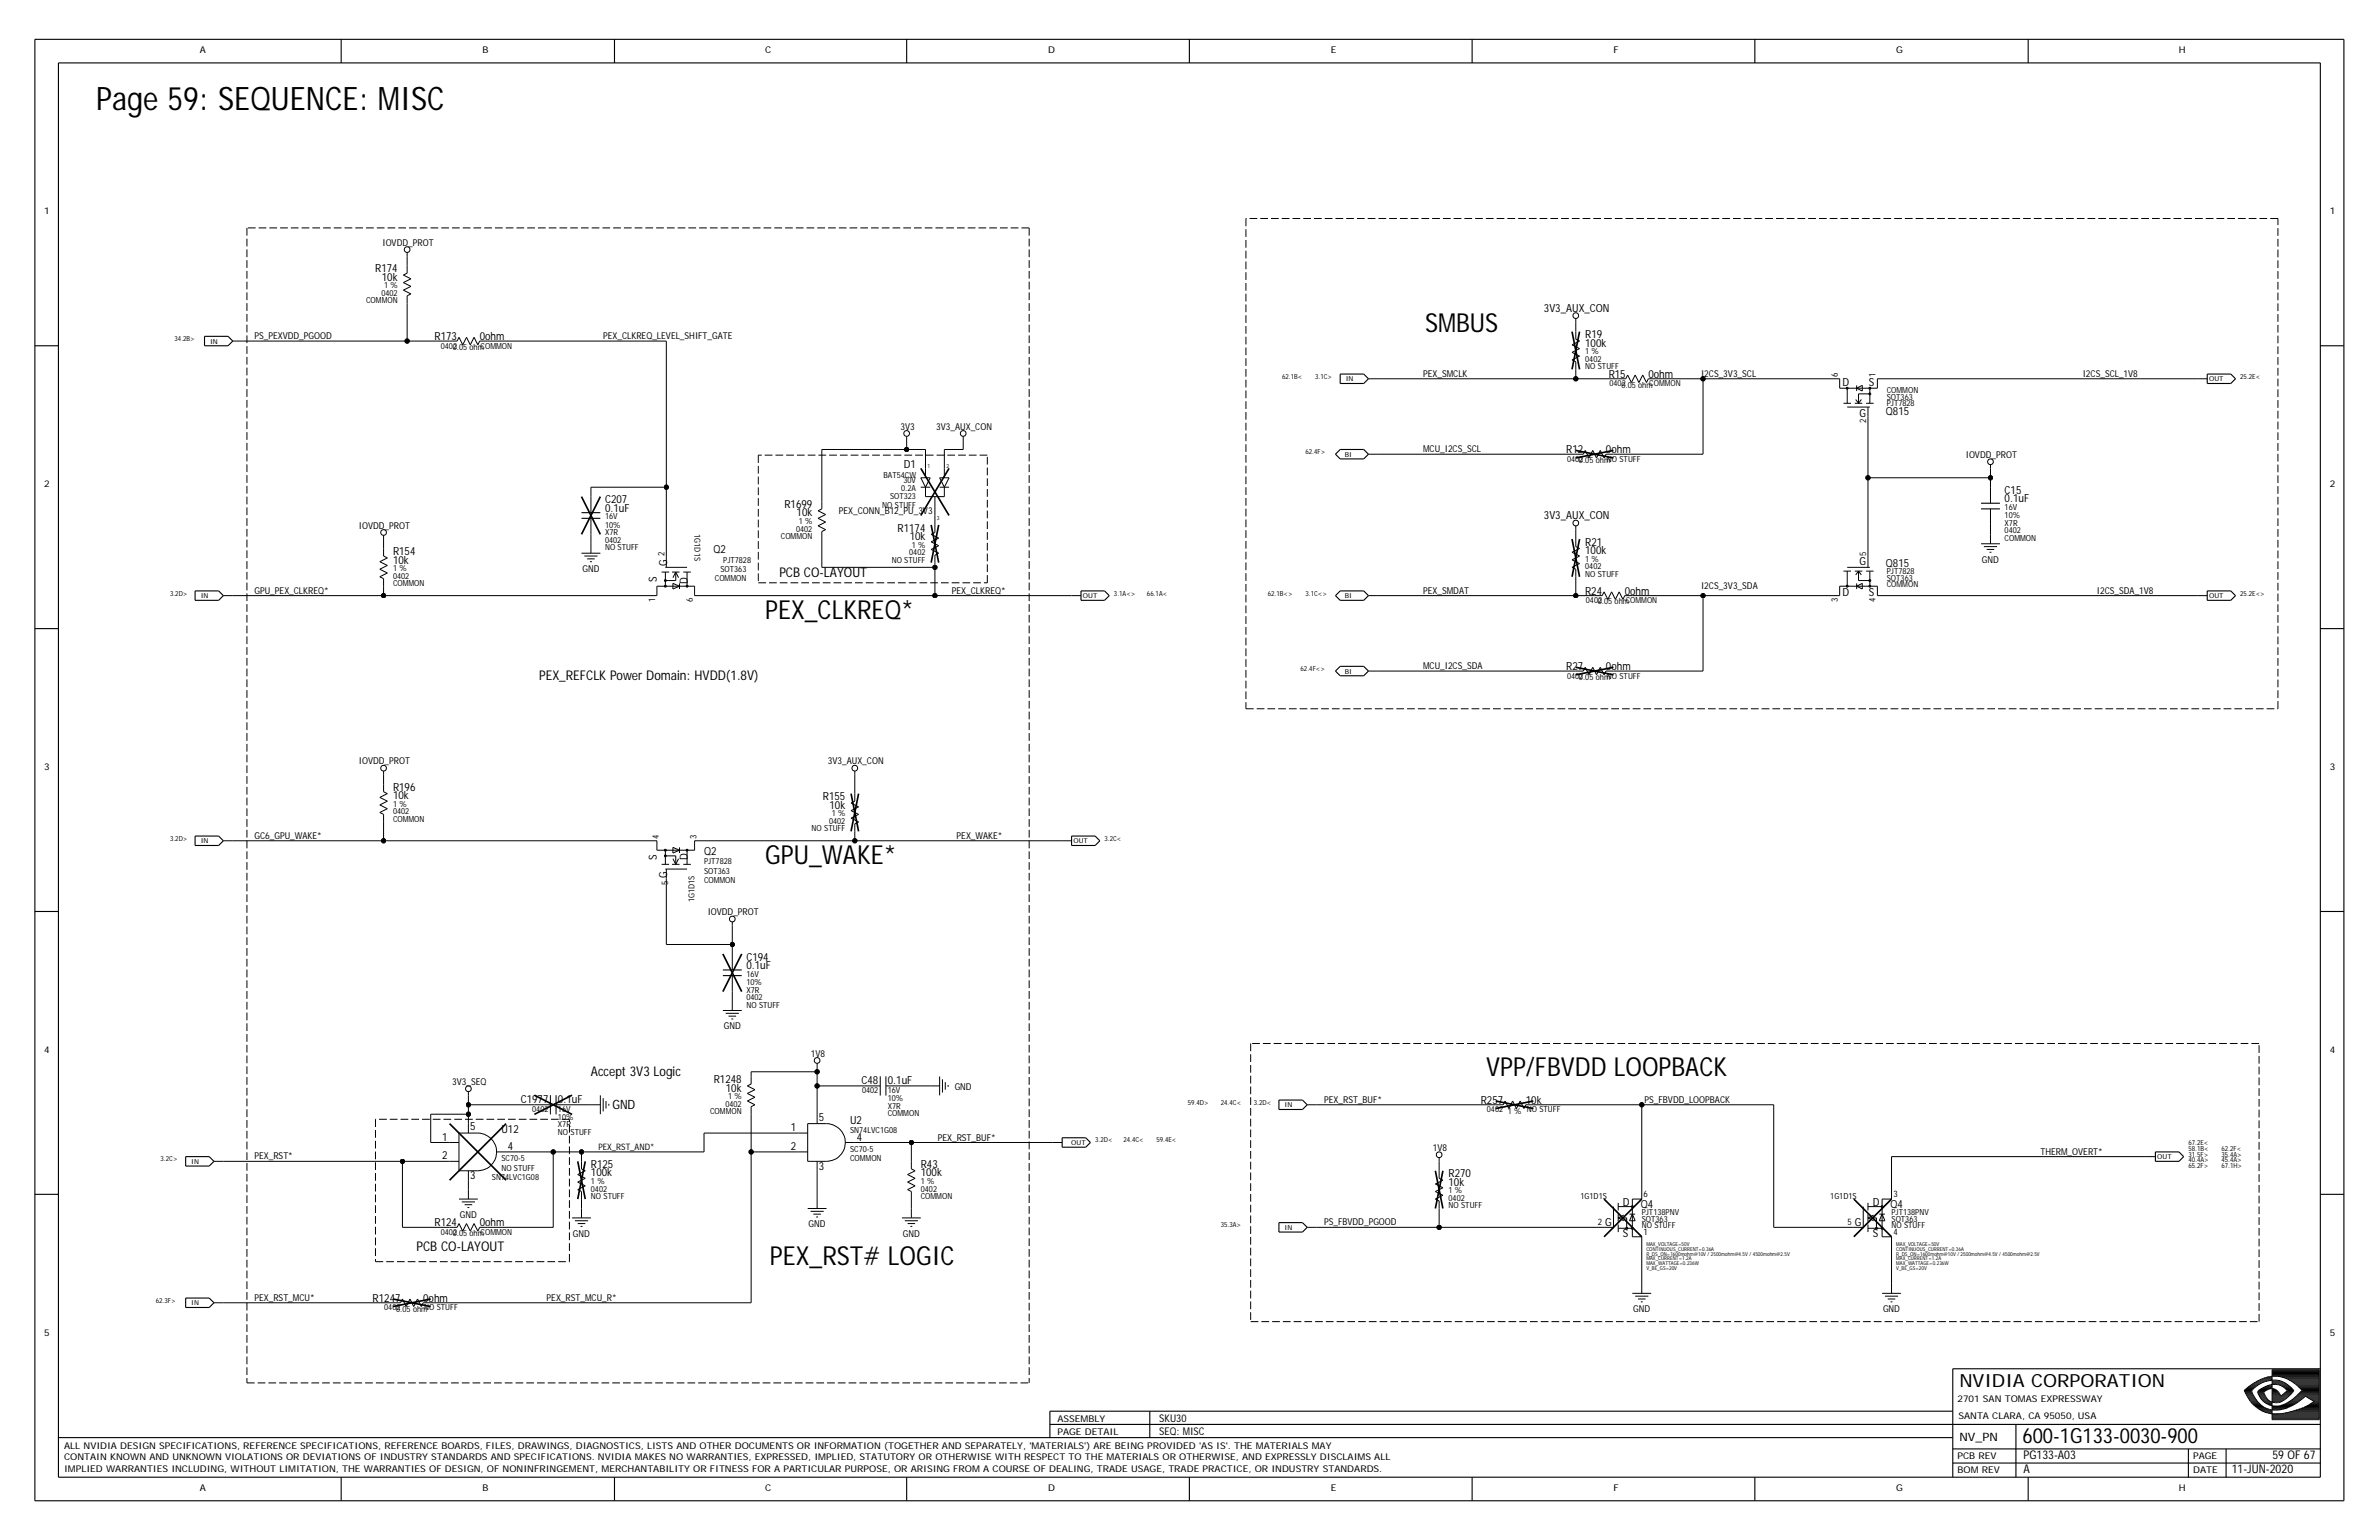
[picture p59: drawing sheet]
<svg xmlns="http://www.w3.org/2000/svg" width="432mm" height="279mm" viewBox="0 0 432 279" stroke-linecap="round" stroke-linejoin="round" font-family="sans-serif">
<defs><g id="words">
<text font-size="5.9" x="17.4" y="20">Page 59: SEQUENCE: MISC</text>
<g font-size="4.8">
<text x="258.6" y="60.2">SMBUS</text>
<text x="138.9" y="112.3">PEX_CLKREQ*</text>
<text x="138.9" y="156.8">GPU_WAKE*</text>
<text x="269.8" y="195.3">VPP/FBVDD LOOPBACK</text>
<text x="139.8" y="229.5">PEX_RST# LOGIC</text>
</g>
<text font-size="3.8" x="367.1" y="261.8">600-1G133-0030-900</text>
<text font-size="3.3" x="355.6" y="251.6">NVIDIA CORPORATION</text>
<g font-size="2.4">
<text x="141.5" y="104.6">PCB CO-LAYOUT</text>
<text x="97.8" y="123.5">PEX_REFCLK Power Domain: HVDD(1.8V)</text>
<text x="107.3" y="195.3">Accept 3V3 Logic</text>
<text x="75.6" y="227">PCB CO-LAYOUT</text>
</g>
<text font-size="2.3" x="111.2" y="201.1">GND</text>
<g font-size="2.2">
<text x="367.3" y="267.3">A</text>
<text x="367.3" y="264.8">PG133-A03</text>
<text x="405.1" y="267.3">11-JUN-2020</text>
<text x="412.5" y="264.8">59 OF 67</text>
</g>
<text font-size="2.1" x="355.6" y="261.5">NV_PN</text>
<g font-size="2">
<text x="68.1" y="49.4">R174</text>
<text x="69.3" y="50.9">10k</text>
<text x="280.2" y="56.6">3V3_AUX_CON</text>
<text x="78.9" y="61.7">R173</text>
<text x="87.1" y="61.7">0ohm</text>
<text x="287.7" y="62.9">100k</text>
<text x="287.7" y="61.4">R19</text>
<text x="292" y="68.5">R15</text>
<text x="299.2" y="68.5">0ohm</text>
<text x="334.4" y="70.1">D</text>
<text x="339.2" y="70.1">S</text>
<text x="337.5" y="75.7">G</text>
<text x="342.3" y="75.2">Q815</text>
<text x="284.3" y="82.2">R12</text>
<text x="291.5" y="82.2">0ohm</text>
<text x="164.1" y="85">D1</text>
<text x="363.8" y="89.6">C15</text>
<text x="109.8" y="91.3">C207</text>
<text x="109.8" y="92.8">0.1uF</text>
<text x="142.4" y="92.2">R1699</text>
<text x="144.6" y="93.7">10k</text>
<text x="280.2" y="94.2">3V3_AUX_CON</text>
<text x="363.8" y="91.1">0.1uF</text>
<text x="71.3" y="100.7">R154</text>
<text x="129.5" y="100.4">Q2</text>
<text x="162.9" y="96.4">R1174</text>
<text x="165.1" y="98">10k</text>
<text x="287.7" y="99">R21</text>
<text x="287.7" y="100.5">100k</text>
<text x="71.3" y="102.2">10k</text>
<text x="119.2" y="105.7" transform="rotate(-90 119.2 105.7)">S</text>
<text x="121.1" y="102.6" transform="rotate(-90 121.1 102.6)">G</text>
<text x="124.9" y="105.9" transform="rotate(-90 124.9 105.9)">D</text>
<text x="287.7" y="107.9">R24</text>
<text x="294.9" y="107.9">0ohm</text>
<text x="337.5" y="102.4">G</text>
<text x="342.3" y="102.9">Q815</text>
<text x="334.4" y="108.1">D</text>
<text x="339.2" y="108.1">S</text>
<text x="284.3" y="121.6">R27</text>
<text x="291.5" y="121.6">0ohm</text>
<text x="71.3" y="143.5">R196</text>
<text x="71.3" y="145">10k</text>
<text x="149.4" y="145.2">R155</text>
<text x="150.6" y="146.7">10k</text>
<text x="119.2" y="156" transform="rotate(-90 119.2 156)">S</text>
<text x="124.9" y="156" transform="rotate(-90 124.9 156)">D</text>
<text x="127.8" y="155.1">Q2</text>
<text x="121.1" y="159.2" transform="rotate(-90 121.1 159.2)">G</text>
<text x="135.5" y="174.3">C194</text>
<text x="135.5" y="175.8">0.1uF</text>
<text x="129.6" y="196.5">R1248</text>
<text x="156.4" y="196.7">C48</text>
<text x="161.1" y="196.7">0.1uF</text>
<text x="94.5" y="200.1">C1977</text>
<text x="101.3" y="200.1">0.1uF</text>
<text x="131.8" y="198">10k</text>
<text x="148.7" y="203.3">5</text>
<text x="154.3" y="203.9">U2</text>
<text x="268.8" y="200.3">R257</text>
<text x="276.9" y="200.3">10k</text>
<text x="80.3" y="206.9">1</text>
<text x="85.4" y="205.1">5</text>
<text x="91" y="205.6">U12</text>
<text x="92.2" y="208.6">4</text>
<text x="143.6" y="208.6">2</text>
<text x="143.6" y="205.2">1</text>
<text x="155.5" y="206.9">4</text>
<text x="80.3" y="210.4">2</text>
<text x="85.4" y="214">3</text>
<text x="107.3" y="213.4">100k</text>
<text x="107.3" y="211.9">R125</text>
<text x="148.7" y="212.2">3</text>
<text x="167.1" y="211.9">R43</text>
<text x="167.1" y="213.4">100k</text>
<text x="262.9" y="215.1">10k</text>
<text x="262.9" y="213.6">R270</text>
<text x="294.6" y="218.7">D</text>
<text x="297.8" y="219.3">Q4</text>
<text x="339.9" y="218.7">D</text>
<text x="343.1" y="219.3">Q4</text>
<text x="78.9" y="222.5">R124</text>
<text x="87.1" y="222.5">0ohm</text>
<text x="291.3" y="222.5">G</text>
<text x="294.6" y="224.4">S</text>
<text x="336.6" y="222.5">G</text>
<text x="339.9" y="224.4">S</text>
<text x="67.6" y="236.2">R1247</text>
<text x="76.8" y="236.2">0ohm</text>
</g>
<g font-size="1.9">
<text x="210.4" y="257.9">SKU30</text>
<text x="210.4" y="260.3">SEQ: MISC</text>
</g>
<g font-size="1.7">
<text x="36.3" y="9.7">A</text>
<text x="87.6" y="9.7">B</text>
<text x="138.9" y="9.7">C</text>
<text x="190.2" y="9.7">D</text>
<text x="241.5" y="9.7">E</text>
<text x="292.9" y="9.7">F</text>
<text x="344.2" y="9.7">G</text>
<text x="395.5" y="9.7">H</text>
<text x="8" y="38.8">1</text>
<text x="422.9" y="38.8">1</text>
<text x="69.4" y="44.6">IOVDD_PROT</text>
<text x="46.2" y="61.5">PS_PEXVDD_PGOOD</text>
<text x="109.5" y="61.5">PEX_CLKREQ_LEVEL_SHIFT_GATE</text>
<text x="258.3" y="68.4">PEX_SMCLK</text>
<text x="308.8" y="68.4">I2CS_3V3_SCL</text>
<text x="378" y="68.4">I2CS_SCL_1V8</text>
<text x="163.4" y="78">3V3</text>
<text x="169.9" y="78">3V3_AUX_CON</text>
<text x="258.3" y="82.1">MCU_I2CS_SCL</text>
<text x="356.8" y="83.1">IOVDD_PROT</text>
<text x="8" y="88.4">2</text>
<text x="422.9" y="88.4">2</text>
<text x="65.2" y="95.9">IOVDD_PROT</text>
<text x="152.2" y="93.2">PEX_CONN_B12_PU_3V3</text>
<text x="46.2" y="107.7">GPU_PEX_CLKREQ*</text>
<text x="105.7" y="103.8">GND</text>
<text x="172.8" y="107.7">PEX_CLKREQ*</text>
<text x="258.3" y="107.7">PEX_SMDAT</text>
<text x="308.8" y="106.9">I2CS_3V3_SDA</text>
<text x="359.7" y="102.1">GND</text>
<text x="380.6" y="107.7">I2CS_SDA_1V8</text>
<text x="258.3" y="121.4">MCU_I2CS_SDA</text>
<text x="8" y="139.7">3</text>
<text x="65.2" y="138.7">IOVDD_PROT</text>
<text x="150.3" y="138.7">3V3_AUX_CON</text>
<text x="422.9" y="139.7">3</text>
<text x="46.2" y="152.2">GC6_GPU_WAKE*</text>
<text x="173.6" y="152.2">PEX_WAKE*</text>
<text x="128.4" y="166.1">IOVDD_PROT</text>
<text x="8" y="191">4</text>
<text x="131.4" y="186.8">GND</text>
<text x="147.2" y="191.7">1V8</text>
<text x="422.9" y="191">4</text>
<text x="82.1" y="196.8">3V3_SEQ</text>
<text x="173.3" y="197.7">GND</text>
<text x="240.3" y="200.1">PEX_RST_BUF*</text>
<text x="298.5" y="200.1">PS_FBVDD_LOOPBACK</text>
<text x="170.2" y="206.9">PEX_RST_BUF*</text>
<text x="260.1" y="208.8">1V8</text>
<text x="370.3" y="209.5">THERM_OVERT*</text>
<text x="46.2" y="210.4">PEX_RST*</text>
<text x="83.5" y="221">GND</text>
<text x="104" y="224.4">GND</text>
<text x="146.8" y="222.7">GND</text>
<text x="163.9" y="224.4">GND</text>
<text x="240.3" y="222.3">PS_FBVDD_PGOOD</text>
<text x="46.2" y="236">PEX_RST_MCU*</text>
<text x="99.2" y="236">PEX_RST_MCU_R*</text>
<text x="296.4" y="238.1">GND</text>
<text x="341.8" y="238.1">GND</text>
<text x="8" y="242.3">5</text>
<text x="422.9" y="242.3">5</text>
<text x="191.9" y="257.9">ASSEMBLY</text>
<text x="355.3" y="254.3">2701 SAN TOMAS EXPRESSWAY</text>
<text x="355.5" y="257.4">SANTA CLARA, CA 95050, USA</text>
<text x="11.6" y="262.9">ALL NVIDIA DESIGN SPECIFICATIONS, REFERENCE SPECIFICATIONS, REFERENCE BOARDS, FILES, DRAWINGS, DIAGNOSTICS, LISTS AND OTHER DOCUMENTS OR INFORMATION (TOGETHER AND SEPARATELY, 'MATERIALS') ARE BEING PROVIDED 'AS IS'. THE MATERIALS MAY</text>
<text x="191.9" y="260.3">PAGE DETAIL</text>
<text x="11.6" y="264.9">CONTAIN KNOWN AND UNKNOWN VIOLATIONS OR DEVIATIONS OF INDUSTRY STANDARDS AND SPECIFICATIONS. NVIDIA MAKES NO WARRANTIES, EXPRESSED, IMPLIED, STATUTORY OR OTHERWISE WITH RESPECT TO THE MATERIALS OR OTHERWISE, AND EXPRESSLY DISCLAIMS ALL</text>
<text x="11.6" y="267.2">IMPLIED WARRANTIES INCLUDING, WITHOUT LIMITATION, THE WARRANTIES OF DESIGN, OF NONINFRINGEMENT, MERCHANTABILITY OR FITNESS FOR A PARTICULAR PURPOSE, OR ARISING FROM A COURSE OF DEALING, TRADE USAGE, TRADE PRACTICE, OR INDUSTRY STANDARDS.</text>
<text x="355.3" y="267.3">BOM REV</text>
<text x="355.3" y="264.8">PCB REV</text>
<text x="398.1" y="264.8">PAGE</text>
<text x="398.1" y="267.3">DATE</text>
<text x="36.3" y="270.6">A</text>
<text x="87.6" y="270.6">B</text>
<text x="138.9" y="270.6">C</text>
<text x="190.2" y="270.6">D</text>
<text x="241.5" y="270.6">E</text>
<text x="292.9" y="270.6">F</text>
<text x="344.2" y="270.6">G</text>
<text x="395.5" y="270.6">H</text>
</g>
<g font-size="1.6">
<text x="333.6" y="68.4" transform="rotate(-90 333.6 68.4)">6</text>
<text x="340.4" y="68.4" transform="rotate(-90 340.4 68.4)">1</text>
<text x="338.7" y="76.7" transform="rotate(-90 338.7 76.7)">2</text>
<text x="120.6" y="100.9" transform="rotate(-90 120.6 100.9)">2</text>
<text x="338.7" y="100.9" transform="rotate(-90 338.7 100.9)">5</text>
<text x="118.9" y="109.2" transform="rotate(-90 118.9 109.2)">1</text>
<text x="125.7" y="109.2" transform="rotate(-90 125.7 109.2)">6</text>
<text x="333.6" y="109.2" transform="rotate(-90 333.6 109.2)">3</text>
<text x="340.4" y="109.2" transform="rotate(-90 340.4 109.2)">4</text>
<text x="119.6" y="152.2" transform="rotate(-90 119.6 152.2)">4</text>
<text x="126.4" y="152.2" transform="rotate(-90 126.4 152.2)">3</text>
<text x="121.3" y="160.5" transform="rotate(-90 121.3 160.5)">5</text>
<text x="108.6" y="208.6">PEX_RST_AND*</text>
<text x="298.3" y="217.2">6</text>
<text x="343.7" y="217.2">3</text>
<text x="290" y="222.3">2</text>
<text x="298.3" y="224">1</text>
<text x="335.3" y="222.3">5</text>
<text x="343.7" y="224">4</text>
</g>
<g font-size="1.5">
<text x="69.2" y="53.7">0402</text>
<text x="69.7" y="52.3">1 %</text>
<text x="66.5" y="55">COMMON</text>
<text x="80" y="63.2">0402</text>
<text x="82.2" y="63.5">0.05 ohmCOMMON</text>
<text x="287.7" y="65.6">0402</text>
<text x="287.7" y="64.3">1 %</text>
<text x="287.7" y="67">NO STUFF</text>
<text x="292.1" y="70.1">0402</text>
<text x="294.3" y="70.3">0.05 ohmCOMMON</text>
<text x="342.5" y="71.3">COMMON</text>
<text x="342.5" y="72.5">SOT363</text>
<text x="342.5" y="73.7">PJT7828</text>
<text x="284.4" y="83.8">0402</text>
<text x="160.4" y="86.7">BAT54CW</text>
<text x="163.6" y="89.1">0.2A</text>
<text x="164" y="87.7">30V</text>
<text x="286.6" y="84">0.05 ohmNO STUFF</text>
<text x="109.8" y="94.2">16V</text>
<text x="109.8" y="95.7">10%</text>
<text x="145" y="95.1">1 %</text>
<text x="160.1" y="92.2">NO STUFF</text>
<text x="161.5" y="90.6">SOT323</text>
<text x="363.8" y="95.4">X7R</text>
<text x="363.8" y="92.5">16V</text>
<text x="363.8" y="94">10%</text>
<text x="109.8" y="99.9">NO STUFF</text>
<text x="109.8" y="98.5">0402</text>
<text x="109.8" y="97.1">X7R</text>
<text x="126.1" y="96.9" transform="rotate(90 126.1 96.9)">1G1D1S</text>
<text x="141.7" y="97.8">COMMON</text>
<text x="144.5" y="96.4">0402</text>
<text x="165" y="100.7">0402</text>
<text x="165.5" y="99.3">1 %</text>
<text x="287.7" y="101.9">1 %</text>
<text x="363.8" y="96.8">0402</text>
<text x="363.8" y="98.1">COMMON</text>
<text x="71.3" y="106.4">COMMON</text>
<text x="71.3" y="103.6">1 %</text>
<text x="71.3" y="105">0402</text>
<text x="129.8" y="105.5">COMMON</text>
<text x="130.8" y="103.8">SOT363</text>
<text x="131.3" y="102.1">PJT7828</text>
<text x="161.8" y="102.1">NO STUFF</text>
<text x="287.7" y="104.6">NO STUFF</text>
<text x="287.7" y="103.3">0402</text>
<text x="342.5" y="105.3">SOT363</text>
<text x="342.5" y="106.5">COMMON</text>
<text x="342.5" y="104.1">PJT7828</text>
<text x="287.8" y="109.4">0402</text>
<text x="290" y="109.7">0.05 ohmCOMMON</text>
<text x="284.4" y="123.1">0402</text>
<text x="286.6" y="123.4">0.05 ohmNO STUFF</text>
<text x="71.3" y="147.8">0402</text>
<text x="71.3" y="149.1">COMMON</text>
<text x="71.3" y="146.4">1 %</text>
<text x="150.5" y="149.5">0402</text>
<text x="151" y="148.1">1 %</text>
<text x="147.3" y="150.8">NO STUFF</text>
<text x="127.8" y="160.2">COMMON</text>
<text x="127.8" y="158.5">SOT363</text>
<text x="127.8" y="156.8">PJT7828</text>
<text x="126.1" y="163.7" transform="rotate(-90 126.1 163.7)">1G1D1S</text>
<text x="135.5" y="178.7">10%</text>
<text x="135.5" y="177.2">16V</text>
<text x="135.5" y="182.8">NO STUFF</text>
<text x="135.5" y="180.1">X7R</text>
<text x="135.5" y="181.5">0402</text>
<text x="96.6" y="201.8">0402</text>
<text x="101.3" y="201.8">16V</text>
<text x="101.3" y="203.2">10%</text>
<text x="128.9" y="202.1">COMMON</text>
<text x="131.7" y="200.8">0402</text>
<text x="132.1" y="199.4">1 %</text>
<text x="156.5" y="198.4">0402</text>
<text x="161.1" y="199.8">10%</text>
<text x="161.1" y="202.5">COMMON</text>
<text x="161.1" y="201.1">X7R</text>
<text x="161.1" y="198.4">16V</text>
<text x="269.9" y="201.8">0402</text>
<text x="273.7" y="202">1 % NO STUFF</text>
<text x="101.3" y="204.5">X7R</text>
<text x="101.3" y="205.9">NO STUFF</text>
<text x="154.3" y="205.6">SN74LVC1G08</text>
<text x="154.3" y="209">SC70-5</text>
<text x="89.3" y="214.1">SN74LVC1G08</text>
<text x="91" y="212.4">NO STUFF</text>
<text x="91" y="210.7">SC70-5</text>
<text x="107.3" y="214.8">1 %</text>
<text x="154.3" y="210.7">COMMON</text>
<text x="167.1" y="214.8">1 %</text>
<text x="107.3" y="217.5">NO STUFF</text>
<text x="107.3" y="216.2">0402</text>
<text x="167.1" y="217.5">COMMON</text>
<text x="167.1" y="216.2">0402</text>
<text x="262.9" y="217.9">0402</text>
<text x="262.9" y="216.5">1 %</text>
<text x="262.9" y="219.3">NO STUFF</text>
<text x="286.9" y="217.5">1G1D1S</text>
<text x="298" y="220.5">PJT138PNV</text>
<text x="298" y="221.6">SOT363</text>
<text x="332.2" y="217.5">1G1D1S</text>
<text x="343.3" y="221.6">SOT363</text>
<text x="343.3" y="220.5">PJT138PNV</text>
<text x="80" y="224">0402</text>
<text x="82.2" y="224.3">0.05 ohmCOMMON</text>
<text x="298" y="222.8">NO STUFF</text>
<text x="343.3" y="222.8">NO STUFF</text>
<text x="69.7" y="237.7">0402</text>
<text x="71.9" y="238">0.05 ohmNO STUFF</text>
</g>
<g font-size="1.3">
<text x="31.7" y="61.9">34.2B&gt;</text>
<text x="232.7" y="68.7">62.1B&lt;</text>
<text x="238.7" y="68.7">3.1C&gt;</text>
<text x="406.6" y="68.7">25.2E&lt;</text>
<text x="237" y="82.4">62.4F&gt;</text>
<text x="30.9" y="108.1">3.2D&gt;</text>
<text x="202.2" y="108.1">3.1A&lt;&gt;</text>
<text x="208.2" y="108.1">66.1A&lt;</text>
<text x="230.1" y="108.1">62.1B&lt;&gt;</text>
<text x="237" y="108.1">3.1C&lt;&gt;</text>
<text x="406.6" y="108.1">25.2E&lt;&gt;</text>
<text x="236.1" y="121.8">62.4F&lt;&gt;</text>
<text x="30.9" y="152.5">3.2D&gt;</text>
<text x="200.5" y="152.5">3.2C&lt;</text>
<text x="215.6" y="200.4">59.4D&gt;</text>
<text x="221.6" y="200.4">24.4C&lt;</text>
<text x="227.6" y="200.4">3.2D&lt;</text>
<text x="198.8" y="207.3">3.2D&lt;</text>
<text x="203.9" y="207.3">24.4C&lt;</text>
<text x="209.9" y="207.3">59.4E&lt;</text>
<text x="397.2" y="209.8">31.5F&gt;</text>
<text x="397.2" y="208.8">58.1B&lt;</text>
<text x="397.2" y="207.8">67.2E&lt;</text>
<text x="403.2" y="209.8">35.4A&gt;</text>
<text x="403.2" y="208.8">62.2F&lt;</text>
<text x="29.1" y="210.7">3.2C&gt;</text>
<text x="397.2" y="210.9">40.4A&gt;</text>
<text x="397.2" y="211.9">65.2F&gt;</text>
<text x="403.2" y="210.9">45.4A&gt;</text>
<text x="403.2" y="211.9">67.1H&gt;</text>
<text x="221.6" y="222.7">35.3A&gt;</text>
<text x="28.3" y="236.4">62.3F&gt;</text>
</g>
<g font-size="1.2">
<text x="38.1" y="62.3">IN</text>
<text x="244.3" y="69.2">IN</text>
<text x="401" y="69.2">OUT</text>
<text x="244.1" y="82.9">BI</text>
<text x="36.4" y="108.5">IN</text>
<text x="196.5" y="108.5">OUT</text>
<text x="244.1" y="108.5">BI</text>
<text x="401" y="108.5">OUT</text>
<text x="244.1" y="122.2">BI</text>
<text x="36.4" y="153">IN</text>
<text x="194.8" y="153">OUT</text>
<text x="233.2" y="200.9">IN</text>
<text x="194.4" y="207.7">OUT</text>
<text x="34.7" y="211.1">IN</text>
<text x="391.6" y="210.3">OUT</text>
<text x="233.2" y="223.1">IN</text>
<text x="34.7" y="236.8">IN</text>
</g>
<g font-size="1">
<text x="168.3" y="85">1</text>
<text x="171.8" y="85">2</text>
<text x="170.1" y="94.4">3</text>
<text x="298.8" y="226.1">MAX_VOLTAGE=50V</text>
<text x="298.8" y="227">CONTINUOUS_CURRENT=0.36A</text>
<text x="298.8" y="227.8">R_DS_ON=1600mohm@10V / 2500mohm@4.5V / 4500mohm@2.5V</text>
<text x="344.2" y="226.1">MAX_VOLTAGE=50V</text>
<text x="344.2" y="227">CONTINUOUS_CURRENT=0.36A</text>
<text x="344.2" y="227.8">R_DS_ON=1600mohm@10V / 2500mohm@4.5V / 4500mohm@2.5V</text>
<text x="298.8" y="229.5">MAX_WATTAGE=0.236W</text>
<text x="298.8" y="228.7">MAX_CURRENT=1.2A</text>
<text x="298.8" y="230.4">V_BE_GS=20V</text>
<text x="344.2" y="229.5">MAX_WATTAGE=0.236W</text>
<text x="344.2" y="228.7">MAX_CURRENT=1.2A</text>
<text x="344.2" y="230.4">V_BE_GS=20V</text>
</g>
</g></defs>
<g fill="none" stroke="#000" stroke-width=".18">
<path d="M73.2 52.6l1.4 .7zM73.2 52.6l1.4-.6zM73.2 51.3l1.4 .7zM73.2 51.3l1.4-.7zM73.2 49.9l1.4 .7zM73.2 49.9l.7-.3zM73.9 46.5v1.7zM73.9 55v6.9zM73.9 53.7v1.3zM73.9 53.7l.7-.4zM73.9 48.2v1.4zM73.9 45.8v.7z"/>
<path d="M286 58.5v1.7zM286 57.8v.7zM42.3 61.9h1.7zM44 61.9h29.9zM73.9 61.9h7.7zM81.6 61.9h1.4zM83.3 61.2l-.3 .7zM83.3 61.2l.7 1.4zM84.7 61.2l-.7 1.4zM84.7 61.2l.7 1.4zM86 61.2l.7 1.4zM86 61.2l-.6 1.4z"/>
<path d="M87.1 61.9h1.3zM87.1 61.9l-.4 .7zM88.4 61.9h32.5zM120.9 61.9v26.5zM164.6 79.8v1.8zM164.6 79.2v.6zM174.8 79.8v1.8zM174.8 79.2v.6zM248.4 68.7h1.7zM250.1 68.7h35.9zM285.3 65.3l.7 .3zM285.3 65.3l1.4-.7z"/>
<path d="M285.3 63.9l1.4 .7zM285.3 63.9l1.4-.7zM285.3 62.6l1.4 .6zM285.3 62.6l1.4-.7zM286 68.7h7.7zM286 67v1.7zM286 65.6v1.4zM286 61.5l.7 .4zM286 60.2v1.3zM293.7 68.7h1.4zM295.4 68l-.3 .7zM295.4 68l.7 1.4z"/>
<path d="M296.8 68l-.7 1.4zM296.8 68l.7 1.4zM298.2 68l.6 1.4zM298.2 68l-.7 1.4zM299.2 68.7h1.4zM299.2 68.7l-.4 .7zM300.6 68.7h8.5zM309.1 68.7v13.7zM309.1 68.7h24.8zM333.9 68.7v1.7zM333.9 70.4h6.9zM334.6 73.2h1.4z"/>
<path d="M335.1 70.3h.2l.1 .2-.1 .1zM335.3 70.4v2.8zM335.3 73.9h4.1zM336.6 73.2h1.4zM336.8 72.5l.5 .7zM337 70.4l1 .5zM337 70.4l1-.5zM337 69.9v1zM337.3 71.5v1.7zM337.3 71.5h2.1zM337.8 72.5l-.5 .7zM338 69.9v1z"/>
<path d="M338.7 73.2h1.4zM339 75.6v11.1zM339 73.9v1.7zM339.2 71.4l.2-.1 .1 .2-.1 .1zM339.2 70.3h.2l.1 .2-.1 .1zM339.4 70.4v2.8zM340.8 68.7h58.1zM340.8 68.7v1.7zM398.9 68.7h1.7zM69.6 97.8v1.7zM69.6 99.5v1.4zM69.6 97.1v.7z"/>
<path d="M107.3 96.9v1.8zM107.3 88.4h13.6zM107.3 88.4v1.7zM107.3 94v2.9zM107.3 90.1v2.9zM107.3 98.7v1.7zM120.9 88.4v12.8zM148.5 95.4l1.3 .7zM148.5 95.4l1.3-.7zM148.5 94l1.3 .7zM148.5 94l1.3-.6zM148.5 92.7l1.3 .7z"/>
<path d="M148.5 92.7l.7-.4zM149.2 97.8v5.1zM149.2 81.6h15.4zM149.2 81.6v9.4zM149.2 96.4v1.4zM149.2 96.4l.6-.3zM149.2 91v1.3zM164.6 81.6h3.4zM167.1 88.4h1.7zM167.1 86.7h1.7zM167.1 86.7l.9 1.7zM168 81.6v3.4z"/>
<path d="M168 85v1.7zM168 88.4v1.7zM168 90.1h3.4zM168.8 86.7l-.8 1.7zM169 99.7l1.4 .7zM169 99.7l1.4-.7zM169 98.3l1.4 .7zM169 98.3l1.4-.7zM169 96.9l1.4 .7zM169 96.9l.7-.3zM169.7 93.5v1.7zM169.7 90.1v3.4z"/>
<path d="M169.7 95.2v1.4zM170.5 88.4h1.8zM170.5 86.7h1.8zM170.5 86.7l.9 1.7zM171.4 81.6h3.4zM171.4 81.6v3.4zM171.4 85v1.7zM171.4 88.4v1.7zM172.3 86.7l-.9 1.7zM248.4 82.4h1.7zM250.1 82.4h35.9zM286 96.1v1.7z"/>
<path d="M286 95.4v.7zM286 99.2l.7 .3zM286 97.8v1.4zM286 82.4h1.4zM287.7 81.7l-.3 .7zM287.7 81.7l.7 1.4zM289.1 81.7l-.7 1.4zM289.1 81.7l.7 1.4zM290.5 81.7l.6 1.4zM290.5 81.7l-.7 1.4zM291.5 82.4h1.4zM291.5 82.4l-.4 .7z"/>
<path d="M292.9 82.4h16.2zM339 86.7h22.3zM339 86.7v14.5zM359.6 98.7h3.4zM360.1 99.2h2.4zM360.6 99.7h1.4zM361.3 95.2v1.7zM361.3 86.7v1.7zM361.3 85v1.7zM361.3 96.9v1.8zM361.3 92.3v2.9zM361.3 88.4v2.9z"/>
<path d="M361.3 84.3v.7zM40.5 108.1h1.8zM42.3 108.1h27.3zM68.9 104.6l.7 .4zM68.9 104.6l1.4-.6zM68.9 103.3l1.4 .7zM68.9 103.3l1.4-.7zM68.9 101.9l1.4 .7zM68.9 101.9l1.4-.7zM69.6 108.1h49.6zM69.6 106.4v1.7zM69.6 105v1.4z"/>
<path d="M69.6 100.9l.7 .3zM105.5 100.4h3.5zM106.1 100.9h2.4zM106.6 101.4h1.3zM107.1 101.9h.3zM119.2 106.4v1.7zM119.2 106.4h6.9zM120.1 103.8h1.4zM120.6 105.2h.2l.1 .2-.1 .1zM120.6 106.3l.2-.1 .1 .2-.1 .1zM120.8 103.8v2.6zM120.8 102.9h3.9z"/>
<path d="M120.8 105.3h1.9zM120.9 101.2v1.7zM122 103.8h1.3zM122.1 105.8v1.1zM122.1 106.9l1.2-.5zM122.1 105.8l1.2 .6zM122.7 103.8l.5 1zM122.7 103.8l-.6 1zM122.7 103.8v1.5zM123.3 105.8v1.1zM124 103.8h1.4zM124.6 106.3l.1-.1 .2 .2-.2 .1z"/>
<path d="M124.7 103.8v2.6zM126.1 108.1h43.6zM126.1 106.4v1.7zM149.2 102.9h20.5zM169.7 102.1v.8zM169.7 102.9v5.2zM169.7 108.1h24.8zM169.7 100.7v1.4zM169.7 100.7l.7-.3zM194.5 108.1h1.7zM248.4 108.1h1.7zM250.1 108.1h35.9z"/>
<path d="M285.3 102.9l.7 .4zM285.3 102.9l1.4-.7zM285.3 101.6l1.4 .6zM285.3 101.6l1.4-.7zM285.3 100.2l1.4 .7zM285.3 100.2l1.4-.7zM286 108.1h3.4zM286 104.6v3.5zM286 103.3v1.3zM289.4 108.1h1.4zM291.1 107.4l-.3 .7zM291.1 107.4l.7 1.3z"/>
<path d="M292.5 107.4l-.7 1.3zM292.5 107.4l.7 1.3zM293.9 107.4l.7 1.3zM293.9 107.4l-.7 1.3zM294.9 108.1h1.4zM294.9 108.1l-.3 .6zM296.3 108.1h12.8zM309.1 108.1v13.6zM309.1 108.1h24.8zM333.9 106.4v1.7zM333.9 106.4h6.9zM334.6 103.6h1.4z"/>
<path d="M335.1 106.3l.2-.1 .1 .2-.1 .1zM335.3 103.6v2.8zM335.3 102.9h4.1zM336.6 103.6h1.4zM337 106.4l1-.6zM337 106.4l1 .5zM337 105.8v1.1zM337.3 103.6v1.7zM337.3 103.6l-.5 .7zM337.3 103.6l.5 .7zM337.3 105.3h2.1zM338 105.8v1.1z"/>
<path d="M338.7 103.6h1.4zM339 101.2v1.7zM339.2 105.2h.2l.1 .2-.1 .1zM339.2 106.3l.2-.1 .1 .2-.1 .1zM339.4 103.6v2.8zM340.8 108.1h58.1zM340.8 106.4v1.7zM361.1 100.2h.4zM398.9 108.1h1.7zM69.6 139.9v.7zM155.2 139.9v.7zM248.4 121.7h1.7z"/>
<path d="M250.1 121.7h35.9zM286 121.7h1.4zM287.7 121.1l-.3 .6zM287.7 121.1l.7 1.3zM289.1 121.1l-.7 1.3zM289.1 121.1l.7 1.3zM290.5 121.1l.6 1.3zM290.5 121.1l-.7 1.3zM291.5 121.7h1.4zM291.5 121.7l-.4 .7zM292.9 121.7h16.2zM40.5 152.5h1.8z"/>
<path d="M42.3 152.5h27.3zM68.9 147.4l.7 .4zM68.9 147.4l1.4-.7zM68.9 146l1.4 .7zM68.9 146l1.4-.6zM68.9 144.7l1.4 .7zM68.9 144.7l1.4-.7zM69.6 140.6v1.7zM69.6 152.5h49.6zM69.6 149.1v3.4zM69.6 147.8v1.3zM69.6 143.6l.7 .4z"/>
<path d="M69.6 142.3v1.3zM119.2 152.5v1.8zM119.2 154.3h6.9zM120.1 156.8h1.4zM120.6 155.2l.2-.1 .1 .3h-.1zM120.6 154.2l.2-.1 .1 .2-.1 .1zM120.8 154.3v2.5zM120.8 157.7h3.9zM120.8 155.3h1.9zM120.9 159.4v12zM120.9 157.7v1.7zM122 156.8h1.3z"/>
<path d="M122.1 153.7v1.1zM122.1 153.7l1.2 .6zM122.1 154.8l1.2-.5zM122.1 155.8l.6 1zM122.7 155.3v1.5zM123.2 155.8l-.5 1zM123.3 153.7v1.1zM124 156.8h1.4zM124.6 154.2l.1-.1 .2 .2-.2 .1zM124.7 154.3v2.5zM126.1 152.5h29.1zM126.1 152.5v1.8z"/>
<path d="M154.5 148.4l1.3 .7zM154.5 148.4l1.3-.6zM154.5 147.1l1.3 .7zM154.5 147.1l1.3-.7zM154.5 145.7l1.3 .7zM154.5 145.7l.7-.3zM155.2 140.6v3.4zM155.2 152.5h37.6zM155.2 150.8v1.7zM155.2 149.5v1.3zM155.2 149.5l.6-.4zM155.2 144v1.4z"/>
<path d="M192.8 152.5h1.7zM120.9 171.4h12zM132.9 179.9v1.7zM132.9 167.9v3.5zM132.9 171.4v1.7zM132.9 167.3v.6zM132.9 177v2.9zM132.9 173.1v2.9zM85 198.7v1.7zM85 198v.7zM99.9 198.7v3.5zM100.9 198.7v3.5z"/>
<path d="M109 198.7v3.4zM109.5 199.2v2.4zM110 199.8v1.3zM131.2 183.3h3.4zM131.7 183.8h2.4zM132.2 184.4h1.4zM132.7 184.9h.4zM132.9 181.6v1.7zM135.7 199.8l1.3 .6zM135.7 199.8l1.3-.7zM135.7 198.4l1.3 .7zM135.7 198.4l1.3-.7z"/>
<path d="M135.7 197l1.3 .7zM135.7 197l.6-.3zM136.3 194.5h12zM136.3 194.5v.8zM136.3 195.3v1.4zM148.3 193.6v.9zM148.3 194.5v2.5zM148.3 197h8.6zM148.3 197v5.1zM148.3 192.9v.7zM156.9 197h2.9zM159.8 195.3v3.5z"/>
<path d="M160.8 197h2.9zM160.8 195.3v3.5zM163.7 197h5.1zM168.8 197h1.7zM170.5 195.3v3.4zM171.1 195.8v2.4zM171.6 196.3v1.4zM172.1 196.8v.4zM273.2 199.8l-.4 .6zM273.2 199.8l.7 1.3zM274.6 199.8l-.7 1.3zM274.6 199.8l.6 1.3z"/>
<path d="M275.9 199.8l.7 1.3zM275.9 199.8l-.7 1.3zM38.8 210.7h1.7zM40.5 210.7h32.5zM73 210.7v12zM73 210.7h8.6zM78.2 207.3h3.4zM78.2 202.1v5.2zM78.2 202.1h6.8zM81.6 210.7h1.7zM81.6 207.3h1.7zM83.3 205.6h3.4z"/>
<path d="M83.3 212.4h3.4zM83.3 205.6v6.8zM83.3 217.5h3.4zM83.8 218.1h2.4zM84.3 218.6h1.4zM84.8 219.1h.4zM85 214.1v1.7zM85 200.4v1.7zM85 202.1v1.8zM85 200.4h12zM85 203.9v1.7zM85 212.4v1.7z"/>
<path d="M85 215.8v1.7zM86.7 205.6a3.4 3.4 0 0 1 3.4 3.4 3.4 3.4 0 0 1-3.4 3.4M90.1 209h1.8zM91.9 209h8.5zM97 200.4h2.9zM100.4 209v13.7zM100.4 209h5.1zM100.9 200.4h2.9zM103.8 200.4h3.5zM104.9 215.8l.6 .4zM104.9 215.8l1.3-.7zM104.9 214.5l1.3 .6z"/>
<path d="M104.9 214.5l1.3-.7zM104.9 213.1l1.3 .7zM104.9 213.1l1.3-.7zM105.5 217.5v1.8zM105.5 209h22.3zM105.5 209v1.7zM105.5 216.2v1.3zM105.5 212.1l.7 .3zM105.5 210.7v1.4zM105.5 219.3v1.7zM107.3 200.4h1.7zM110.5 200.3v.3z"/>
<path d="M127.8 205.6v3.4zM127.8 205.6h17.1zM136.3 209v27.4zM136.3 209h8.6zM136.3 202.1v6.9zM136.3 200.8v1.3zM136.3 200.8l.7-.4zM144.9 209h1.7zM144.9 205.6h1.7zM146.6 203.9h3.4zM146.6 210.7h3.4zM146.6 203.9v6.8z"/>
<path d="M146.6 219.3h3.4zM147.1 219.8h2.4zM148.3 212.4v5.1zM148.3 202.1v1.8zM148.3 210.7v1.7zM148.3 217.5v1.8zM150 203.9a3.4 3.4 0 0 1 3.4 3.4 3.4 3.4 0 0 1-3.4 3.4M153.4 207.3h1.8zM155.2 207.3h10.2zM164.7 215.8l.7 .4zM164.7 215.8l1.4-.7zM164.7 214.5l1.4 .6z"/>
<path d="M164.7 214.5l1.4-.7zM164.7 213.1l1.4 .7zM164.7 213.1l1.4-.7zM165.4 217.5v1.8zM165.4 207.3h25.7zM165.4 207.3v3.4zM165.4 216.2v1.3zM165.4 212.1l.7 .3zM165.4 210.7v1.4zM165.4 219.3v1.7zM191.1 207.3h1.7zM237.3 200.4h1.7z"/>
<path d="M239 200.4h32.5zM260.5 217.5l.7 .4zM260.5 217.5l1.4-.6zM260.5 216.2l1.4 .7zM260.5 216.2l1.4-.7zM260.5 214.8l1.4 .7zM260.5 214.8l1.4-.7zM261.2 210.7v1.7zM261.2 219.3v3.4zM261.2 217.9v1.4zM261.2 213.8l.7 .3zM261.2 212.4v1.4z"/>
<path d="M261.2 210v.7zM271.5 200.4h1.3zM276.9 200.4h1.4zM276.9 200.4l-.3 .7zM278.3 200.4h19.7zM292.9 218.9v3.9zM293.7 218.9h2.6zM293.7 218.2v1.4zM296.1 218.8l.2-.1 .1 .3-.1 .1zM296.3 217.5h1.7zM296.3 217.5v6.9zM298 200.4h23.9z"/>
<path d="M298 200.4v17.1zM321.9 200.4v22.3zM338.2 218.9v3.9zM339 218.9h2.6zM339 218.2v1.4zM341.5 218.8l.1-.1 .2 .3-.2 .1zM341.6 217.5h1.7zM341.6 217.5v6.9zM343.3 209.8h46.2zM343.3 209.8v7.7zM389.5 209.8h1.7zM38.8 236.4h1.7z"/>
<path d="M40.5 236.4h30.8zM71.3 236.4h1.4zM73 222.7h8.6zM73 235.7l-.3 .7zM73 235.7l.7 1.3zM74.4 235.7l-.7 1.3zM74.4 235.7l.7 1.3zM75.8 235.7l.7 1.3zM75.8 235.7l-.7 1.3zM76.8 236.4h1.4zM76.8 236.4l-.3 .6zM78.2 236.4h58.1z"/>
<path d="M81.6 222.7h1.4zM83.3 222l-.3 .7zM83.3 222l.7 1.4zM84.7 222l-.7 1.4zM84.7 222l.7 1.4zM86 222l.7 1.4zM86 222l-.6 1.4zM87.1 222.7h1.3zM87.1 222.7l-.4 .7zM88.4 222.7h12zM103.8 221h3.5zM104.3 221.5h2.4z"/>
<path d="M104.9 222h1.3zM105.4 222.5h.3zM147.6 220.3h1.4zM148.1 220.8h.4zM163.7 221h3.4zM164.2 221.5h2.4zM164.7 222h1.4zM165.2 222.5h.4zM237.3 222.7h1.7zM239 222.7h22.2zM261.2 222.7h29.9zM291.1 222.7h1.8z"/>
<path d="M293.7 222.8h2.6zM293.7 222.2v1.3zM293.7 220.3v1.3zM293.7 221l1-.5zM293.7 221l1 .5zM293.7 221h1.6zM295.1 222.8l.2-.1 .1 .2-.1 .1zM295.3 221v1.8zM295.8 220.3h1zM295.8 221.5h1zM296.1 222.8l.2-.1 .1 .2-.1 .1zM296.3 234.7h3.4z"/>
<path d="M296.3 220.3l.5 1.2zM296.3 220.3l-.5 1.2zM296.3 224.4h1.7zM296.8 235.2h2.4zM297.3 235.7h1.4zM297.8 236.2h.4zM298 224.4v8.5zM298 232.9v1.8zM321.9 222.7h14.6zM336.5 222.7h1.7zM339 222.8h2.6zM339 222.2v1.3z"/>
<path d="M339 220.3v1.3zM339 221l1.1-.5zM339 221l1.1 .5zM339 221h1.6zM340.4 222.8l.2-.1 .1 .2-.1 .1zM340.6 221v1.8zM341.1 220.3h1zM341.1 221.5h1zM341.5 222.8l.1-.1 .2 .2-.2 .1zM341.6 234.7h3.4zM341.6 220.3l.5 1.2zM341.6 220.3l-.5 1.2z"/>
<path d="M341.6 224.4h1.7zM342.1 235.2h2.4zM342.6 235.7h1.4zM343.1 236.2h.4zM343.3 224.4v8.5zM343.3 232.9v1.8zM407.4 252.3h1.3M407.4 252.4h1.3M407.5 252.6h1.2M407.6 252.1h1.2M407.6 252.8h1.2M407.7 253h1.2"/>
<path d="M407.8 253.1h1.2zM407.8 251.9h1.2M407.9 253.3h1.2M407.9 251.8h1.3M408 253.5h1.2M408.1 253.6h1.2M408.2 251.6h1.2M408.2 253.8h1.2M408.3 254h1.2M408.4 251.4h1.2M408.4 254.2h1.3M408.6 254.3h1.2"/>
<path d="M408.7 251.2h1.2M408.7 254.5h1.3M408.8 254.7h1.3M408.8 252.1l-.1 .3 .2 .6M408.9 251.1h1.2M408.9 253l.8 1.2M409 254.8h1.3M409.2 255h1.3M409.2 250.9h1.3M409.4 255.2h1.3M409.5 250.7h1.4M409.6 255.3a6.1 6.1 0 0 0 5.5 1 12.1 12.1 0 0 0 4.9-2l-1.6-1a7.7 7.7 0 0 1-6.4 2.4h-.2"/>
<path d="M409.6 255.3h1.4M409.7 254.2l.2 .2a3.7 3.7 0 0 0 1.9 1.3M409.8 250.6h1.7M409.8 252.6h1.1M409.8 252.4h1.2M409.8 252.4v.1l.2 .6 .9 1.2M409.9 252.8h1M409.9 255.5h1.4M409.9 251.2l-1.1 .9M409.9 253h1.1M410 253.1h1.1zM410 252.3h1.3"/>
<path d="M410.1 255.7h1.7M410.1 253.3h1.1M410.1 250.4h3a4.4 4.4 0 0 1 2.5 1.2M410.2 252.1h1.4M410.2 253.5h1.1M410.3 253.6h1.1M410.4 255.9h2M410.4 253.8h1.1M410.5 250.2h1.9M410.6 254h1.1M410.6 251.9h1.6M410.7 256h1.7"/>
<path d="M410.8 254.2h1.1M410.8 251.8h1.6M410.9 252.6l.8 1.4M410.9 254.3h1.3M410.9 254.3l.2 .2M411 250h1.4M411.1 254.5h1.3M411.1 256.2h1.3M411.2 251.6h1.2M411.2 252.3a1.53 1.53 0 0 1 2.1 0l.1 .1M411.2 252.3l-.3 .3M411.4 254.7h1"/>
<path d="M411.5 249.9h.9M411.5 250.6l-1.6 .6M411.6 251.4h.8M411.7 254l.2 .2M411.7 256.4h.7M411.8 254.8h.6M411.9 254.2a2.14 2.14 0 0 0 1.7 .3M412.2 251.2h.2M412.4 253.1h1.5zM412.4 254.3h1.6M412.4 253h1.4M412.4 252.6h1.2"/>
<path d="M412.4 252.1h.6M412.4 253.8h2.4M412.4 252.4h1M412.4 252.3h.8M412.4 253.6h2.6M412.4 254h2.2M412.4 254.2h1.9M412.4 252.8h1.3M412.4 253.5h2.8M412.4 249.4h8.5M412.4 248.7h8.5M412.4 249.5h8.5"/>
<path d="M412.4 249h8.5M412.4 248.8h8.5M412.4 249.2h8.5M412.4 255.7h1.8M412.4 255.3h2.9M412.4 255.2h3.3M412.4 251.1h2.6M412.4 250.7h1.9M412.4 250.6h1.5M412.4 250.9h2.3M412.4 256.7h8.5M412.4 257.4h8.5"/>
<path d="M412.4 257.2h8.5M412.4 257.1h8.5M412.4 256.9h8.5M412.4 255.5h2.5M412.4 253.3h3M412.4 248.5h8.5v9.1h-8.5zM412.4 256.5h8.5M412.4 250.4l-.9 .2M413.4 249.7h7.5M413.6 254.5h.1M413.7 251.2h1.5M413.7 249.7l1.5 .5 1 .6"/>
<path d="M413.7 249.7h.1M413.8 249.7a7.9 7.9 0 0 0-6.5 2.6 6.8 6.8 0 0 0 2.3 3M414 255h2M414.1 251.4h1.3M414.2 253.1h1.4zM414.3 249.9h6.6M414.3 254.2l-.7 .3M414.4 251.6h1.2M414.4 253h1.4M414.5 254.8h1.8M414.6 251.8h1.2M414.6 252.8h1.4"/>
<path d="M414.6 254l-.3 .2M414.8 256.4h6.1M414.8 252.6h1.3M414.8 251.9h1.2M414.9 250h6M414.9 254.7h1.7M415 252.1h1.2M415 252.4h1.2M415.2 252.3h1.1M415.2 252.3l-1.2 1-.6-.9M415.2 252.3a3.2 3.2 0 0 0-4.6-.5l-.8 .6M415.2 254.5h1.7"/>
<path d="M415.2 250.2h5.7M415.5 254.3h1.6M415.5 256.2h5.4M415.5 250.4h5.4M415.6 251.6l.8 .7-1.8 1.7M415.7 254.2h1.7M415.8 250.6h5.1M416 254h1.6M416.1 250.7h4.8M416.2 256h4.7M416.2 250.8l1.6 1.5a8.3 8.3 0 0 1-3.9 2.7h-1.5l-1.3-.5M416.2 253.8h1.6"/>
<path d="M416.4 250.9h4.5M416.4 253.6h1.6M416.6 253.5h1.6M416.6 251.1h4.3M416.7 255.9h4.2M416.8 251.2h4.1M416.8 253.3h4.1M417 253.1h3.9zM417 251.4h3.9M417.1 253h3.8M417.2 251.6h3.7M417.3 255.7h3.6"/>
<path d="M417.3 252.8h3.6M417.4 251.8h3.5M417.5 252.6h3.4M417.5 251.9h3.4M417.7 252.4h3.2M417.7 252.1h3.2M417.7 255.5h3.2M417.9 252.3h3M418.2 255.3h2.7M418.5 255.2h2.4M418.7 253.5h2.2M418.9 255h2"/>
<path d="M419 253.6h1.9M419.1 254.8h1.8M419.3 253.8h1.6M419.4 254.7h1.5M419.6 254h1.3M419.7 254.5h1.2M419.9 254.2h1M419.9 254.3h1"/>
<circle cx="73.9" cy="45.3" r=".52"/>
<circle cx="286" cy="57.3" r=".52"/>
<circle cx="164.6" cy="78.6" r=".52"/>
<circle cx="174.8" cy="78.6" r=".52"/>
<circle cx="69.6" cy="96.6" r=".52"/>
<circle cx="286" cy="94.9" r=".52"/>
<circle cx="361.3" cy="83.8" r=".52"/>
<circle cx="69.6" cy="139.4" r=".52"/>
<circle cx="155.1" cy="139.4" r=".52"/>
<circle cx="132.9" cy="166.7" r=".52"/>
<circle cx="85" cy="197.5" r=".52"/>
<circle cx="148.3" cy="192.4" r=".52"/>
<circle cx="261.2" cy="209.5" r=".52"/>
</g>
<g fill="none" stroke="#000" stroke-width=".18" stroke-dasharray="1.4 .5" stroke-linecap="butt">
<path d="M226.1 39.6v89M413.5 39.6h-187.4M44.8 41.4v209.5M186.8 41.4h-142M186.8 41.4v209.5M137.6 82.6v23.1M179.2 82.6h-41.6M137.6 105.7h41.6M179.2 105.7v-23.1M226.1 128.6h187.4M413.5 128.6v-89M227 189.3v50.5"/>
<path d="M410 189.3h-183M68.2 203.1v25.8M103.4 203.1h-35.2M68.2 228.9h35.2M103.4 228.9v-25.8M227 239.8h183M410 239.8v-50.5M44.8 250.9h142"/>
</g>
<g fill="#000" stroke="#000" stroke-width=".18">
<circle cx="73.9" cy="61.9" r=".41"/>
<circle cx="286" cy="68.7" r=".41"/>
<circle cx="309.1" cy="68.7" r=".41"/>
<circle cx="120.9" cy="88.4" r=".41"/>
<circle cx="164.6" cy="81.6" r=".41"/>
<circle cx="339" cy="86.7" r=".41"/>
<circle cx="361.3" cy="86.7" r=".41"/>
<circle cx="69.6" cy="108.1" r=".41"/>
<circle cx="169.7" cy="108.1" r=".41"/>
<circle cx="169.7" cy="102.9" r=".41"/>
<circle cx="286" cy="108.1" r=".41"/>
<circle cx="309.1" cy="108.1" r=".41"/>
<circle cx="69.6" cy="152.5" r=".41"/>
<circle cx="155.2" cy="152.5" r=".41"/>
<circle cx="132.9" cy="171.4" r=".41"/>
<circle cx="148.3" cy="197" r=".41"/>
<circle cx="148.3" cy="194.5" r=".41"/>
<circle cx="73" cy="210.7" r=".41"/>
<circle cx="85" cy="200.4" r=".41"/>
<circle cx="85" cy="202.1" r=".41"/>
<circle cx="100.4" cy="209" r=".41"/>
<circle cx="105.5" cy="209" r=".41"/>
<circle cx="136.3" cy="209" r=".41"/>
<circle cx="165.4" cy="207.3" r=".41"/>
<circle cx="298" cy="200.4" r=".41"/>
<circle cx="261.2" cy="222.7" r=".41"/>
</g>
<g fill="none" stroke="#000" stroke-width=".2">
<path d="M6.3 7.1v265.2zM6.3 7.1h419.1zM10.6 11.4v256.6zM10.6 11.4h410.6zM61.9 7.1v4.3zM111.5 7.1v4.3zM164.6 7.1v4.3zM215.9 7.1v4.3zM267.2 7.1v4.3zM318.5 7.1v4.3zM368.1 7.1v4.3zM421.2 11.4v256.6z"/>
<path d="M425.4 7.1v265.2zM6.3 62.7h4.3zM37.1 61h4.3zM37.1 61v1.7zM37.1 62.7h4.3zM41.4 61l.9 .9zM41.4 62.7l.9-.8zM243.2 67.9h4.3zM243.2 67.9v1.7zM243.2 69.6h4.3zM247.5 67.9l.9 .8zM247.5 69.6l.9-.9z"/>
<path d="M400.6 69.6h4.3zM400.6 67.9h4.3zM400.6 67.9v1.7zM404.9 67.9l.9 .8zM404.9 69.6l.9-.9zM421.2 62.7h4.2zM105.5 93h3.5zM105.5 94h3.5zM242.4 82.4l.8 .9zM243.2 83.3h4.3zM243.2 81.6l-.8 .8zM243.2 81.6h4.3z"/>
<path d="M247.5 83.3l.9-.9zM247.5 81.6l.9 .8zM359.6 91.3h3.4zM359.6 92.3h3.4zM6.3 114.1h4.3zM35.4 107.2h4.3zM35.4 107.2v1.7zM35.4 108.9h4.3zM39.7 107.2l.8 .9zM39.7 108.9l.8-.8zM196.2 108.9h4.3zM196.2 107.2h4.3z"/>
<path d="M196.2 107.2v1.7zM200.5 107.2l.8 .9zM201.3 108.1l-.8 .8zM242.4 108.1l.8 .8zM243.2 108.9h4.3zM243.2 107.2l-.8 .9zM243.2 107.2h4.3zM247.5 108.9l.9-.8zM247.5 107.2l.9 .9zM400.6 108.9h4.3zM400.6 107.2h4.3zM400.6 107.2v1.7z"/>
<path d="M404.9 107.2l.9 .9zM404.9 108.9l.9-.8zM421.2 114.1h4.2zM242.4 121.7l.8 .9zM242.4 121.7l.8-.8zM243.2 122.6h4.3zM243.2 120.9h4.3zM247.5 122.6l.9-.9zM247.5 120.9l.9 .8zM35.4 151.7h4.3zM35.4 151.7v1.7zM35.4 153.4h4.3z"/>
<path d="M39.7 151.7l.8 .8zM39.7 153.4l.8-.9zM194.5 153.4h4.3zM194.5 151.7h4.3zM194.5 151.7v1.7zM198.8 151.7l.8 .8zM198.8 153.4l.8-.9zM6.3 165.4h4.3zM131.2 176h3.4zM131.2 177h3.4zM421.2 165.4h4.2zM232.1 199.6h4.3z"/>
<path d="M232.1 199.6v1.7zM236.4 199.6l.9 .8zM6.3 216.7h4.3zM33.7 209.8h4.3zM33.7 209.8v1.8zM33.7 211.6h4.3zM38 209.8l.8 .9zM38.8 210.7l-.8 .9zM192.8 206.4v1.7zM192.8 206.4h4.3zM192.8 208.1h4.3zM197.1 206.4l.8 .9z"/>
<path d="M197.1 208.1l.8-.8zM232.1 201.3h4.3zM236.4 201.3l.9-.9zM391.2 210.7h4.3zM391.2 209h4.3zM391.2 209v1.7zM395.5 209l.8 .8zM396.3 209.8l-.8 .9zM421.2 216.7h4.2zM33.7 235.5h4.3zM33.7 235.5v1.7zM33.7 237.2h4.3z"/>
<path d="M38 235.5l.8 .9zM38 237.2l.8-.8zM232.1 221.8h4.3zM232.1 221.8v1.7zM232.1 223.5h4.3zM236.4 221.8l.9 .9zM236.4 223.5l.9-.8zM190.6 256v4.8zM190.6 258.4h230.6zM190.6 256h163.8zM208.7 256v4.8zM354.4 248.3h66.8z"/>
<path d="M354.4 248.3v19.7zM365.9 258.4v9.6zM6.3 272.3h419.1zM10.6 268h410.6zM10.6 260.8h343.8zM61.9 268v4.3zM111.5 268v4.3zM164.6 268v4.3zM215.9 268v4.3zM267.2 268v4.3zM318.5 268v4.3zM354.4 265.4h66.8z"/>
<path d="M354.4 262.9h66.8zM368.1 268v4.3zM397.2 262.9v5.1zM404 262.9v5.1z"/>
</g>
<g fill="none" stroke="#000" stroke-width=".3">
<path d="M285.3 60.2l1.4 6.8zM286.7 60.2l-1.4 6.8zM105.5 90.1l3.5 6.8zM109 90.1l-3.5 6.8zM167.1 85l5.2 8.5zM169 95.2l1.4 6.9zM170.4 95.2l-1.4 6.9zM172.3 85l-5.2 8.5zM285.3 97.8l1.4 6.8zM286 83.1l6.9-1.4zM286 81.7l6.9 1.4zM286.7 97.8l-1.4 6.8z"/>
<path d="M286 122.4l6.9-1.3zM286 121.1l6.9 1.3zM154.5 144l1.3 6.8zM155.8 144l-1.3 6.8zM131.2 173.1l3.4 6.8zM134.6 173.1l-3.4 6.8zM97 198.7l6.8 3.5zM271.5 199.8l6.8 1.3zM81.6 203.9l10.3 10.2zM91.9 203.9l-10.3 10.2zM97 202.2l6.8-3.5zM104.9 210.7l1.3 6.8z"/>
<path d="M106.2 210.7l-1.3 6.8zM260.5 212.4l1.4 6.9zM261.9 212.4l-1.4 6.9zM271.5 201.1l6.8-1.3zM291.1 217.5l6.9 6.9zM336.5 217.5l6.8 6.9zM343.3 217.5l-6.8 6.9zM71.3 237l6.9-1.3zM71.3 235.7l6.9 1.3zM291.1 224.4l6.9-6.9z"/>
</g>
<use href="#words"/>
</svg>
